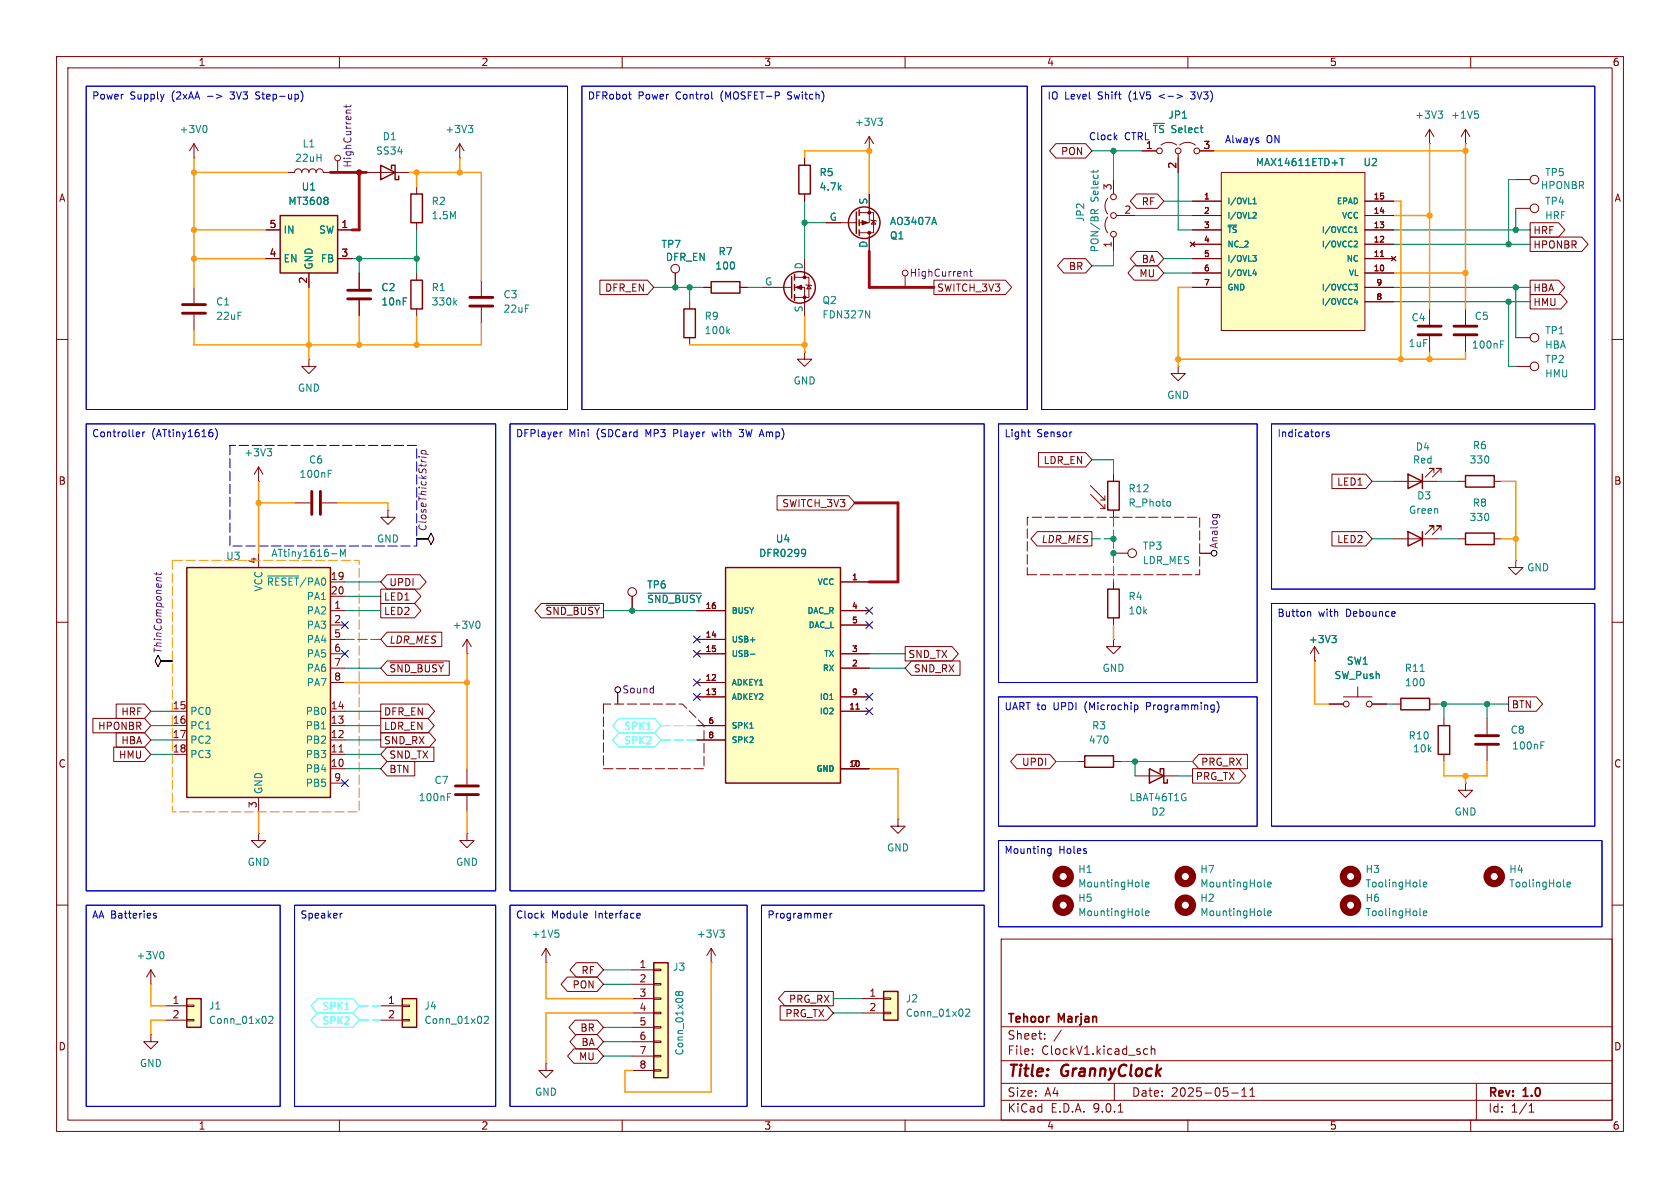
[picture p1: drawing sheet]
<svg xmlns="http://www.w3.org/2000/svg" width="297mm" height="210mm" viewBox="0 0 297 210" stroke-linecap="round" stroke-linejoin="round" font-family="sans-serif">
<defs><g id="words">
<g font-size="2.8" fill="#840000">
<text x="178" y="190.9">Title:</text>
<text x="187.7" y="190.9">GrannyClock</text>
</g>
<g font-size="2.1" fill="#840000">
<text x="178" y="184">Sheet:</text>
<text x="178" y="181.2">Tehoor</text>
<text x="187.2" y="181.2">Marjan</text>
<text x="178" y="186.7">File:</text>
<text x="184.1" y="186.7">ClockV1.kicad_sch</text>
<text x="178" y="196.9">KiCad</text>
<text x="178" y="194.1">Size:</text>
<text x="184.7" y="194.1">A4</text>
<text x="185.7" y="196.9">E.D.A.</text>
<text x="193.3" y="196.9">9.0.1</text>
<text x="200" y="194.1">Date:</text>
<text x="207" y="194.1">2025-05-11</text>
<text x="263" y="194.3">Rev:</text>
<text x="263" y="196.9">Id:</text>
<text x="267.1" y="196.9">1/1</text>
<text x="269.4" y="194.3">1.0</text>
</g>
<g font-size="1.8" fill="#840000">
<text x="35" y="11.9">1</text>
<text x="85" y="11.9">2</text>
<text x="135" y="11.9">3</text>
<text x="185" y="11.9">4</text>
<text x="235" y="11.9">5</text>
<text x="285" y="11.9">6</text>
<text x="187.5" y="27.6">PON</text>
<text x="202.5" y="26.4">1</text>
<text x="208" y="29.9" transform="rotate(-90 208 29.9)">2</text>
<text x="212.7" y="26.4">3</text>
<text x="10.3" y="35.9">A</text>
<text x="196.6" y="33.7" transform="rotate(-90 196.6 33.7)">3</text>
<text x="285.3" y="35.9">A</text>
<text x="47.6" y="40.4">5</text>
<text x="60.3" y="40.4">1</text>
<text x="198.7" y="37.8">2</text>
<text x="201.7" y="36.5">RF</text>
<text x="271" y="41.6">HRF</text>
<text x="47.6" y="45.5">4</text>
<text x="60.3" y="45.5">3</text>
<text x="188.9" y="47.9">BR</text>
<text x="196.6" y="43.9" transform="rotate(-90 196.6 43.9)">1</text>
<text x="201.7" y="46.7">BA</text>
<text x="271" y="44.1">HPONBR</text>
<text x="54.4" y="50.2" transform="rotate(-90 54.4 50.2)">2</text>
<text x="106.9" y="51.8">DFR_EN</text>
<text x="201.3" y="49.2">MU</text>
<text x="271" y="51.8">HBA</text>
<text x="271" y="54.3">HMU</text>
<text x="184.4" y="82.2">LDR_EN</text>
<text x="10.3" y="85.9">B</text>
<text x="236.3" y="86">LED1</text>
<text x="285.3" y="85.9">B</text>
<text x="45.5" y="99.8" transform="rotate(-90 45.5 99.8)">4</text>
<text x="184" y="96.2">LDR_MES</text>
<text x="236.3" y="96.2">LED2</text>
<text x="58.4" y="102.6">19</text>
<text x="58.4" y="105.2">20</text>
<text x="59" y="107.7">1</text>
<text x="67.8" y="106.4">LED1</text>
<text x="68.7" y="103.8">UPDI</text>
<text x="59" y="110.2">2</text>
<text x="59" y="112.8">5</text>
<text x="67.8" y="108.9">LED2</text>
<text x="68.7" y="114">LDR_MES</text>
<text x="96.3" y="108.9">~{SND_BUSY}</text>
<text x="59" y="115.3">6</text>
<text x="59" y="117.9">7</text>
<text x="68.7" y="119.1">~{SND_BUSY}</text>
<text x="160.5" y="116.5">SND_TX</text>
<text x="161.4" y="119.1">SND_RX</text>
<text x="30.4" y="125.5">15</text>
<text x="58.4" y="125.5">14</text>
<text x="59" y="120.4">8</text>
<text x="267.2" y="125.4">BTN</text>
<text x="17.2" y="129.2">HPONBR</text>
<text x="21.3" y="131.8">HBA</text>
<text x="21.3" y="126.7">HRF</text>
<text x="30.4" y="128">16</text>
<text x="30.4" y="130.6">17</text>
<text x="58.4" y="128">13</text>
<text x="58.4" y="130.6">12</text>
<text x="67.8" y="126.7">DFR_EN</text>
<text x="67.8" y="131.8">SND_RX</text>
<text x="67.8" y="129.2">LDR_EN</text>
<text x="10.3" y="135.9">C</text>
<text x="20.9" y="134.3">HMU</text>
<text x="30.4" y="133.1">18</text>
<text x="58.4" y="133.1">11</text>
<text x="58.4" y="135.6">10</text>
<text x="68.7" y="134.3">SND_TX</text>
<text x="68.7" y="136.8">BTN</text>
<text x="180.6" y="135.6">UPDI</text>
<text x="212.2" y="135.6">PRG_RX</text>
<text x="285.3" y="135.9">C</text>
<text x="45.5" y="142.9" transform="rotate(-90 45.5 142.9)">3</text>
<text x="59" y="138.2">9</text>
<text x="211.3" y="138.1">PRG_TX</text>
<text x="102.7" y="172.4">RF</text>
<text x="113" y="171.2">1</text>
<text x="113" y="173.7">2</text>
<text x="30.4" y="177.5">1</text>
<text x="68.5" y="177.5">1</text>
<text x="101.1" y="174.9">PON</text>
<text x="113" y="176.3">3</text>
<text x="113" y="178.8">4</text>
<text x="139.4" y="177.5">PRG_RX</text>
<text x="153.6" y="176.3">1</text>
<text x="153.6" y="178.8">2</text>
<text x="10.3" y="185.9">D</text>
<text x="30.4" y="180.1">2</text>
<text x="68.5" y="180.1">2</text>
<text x="102.5" y="182.6">BR</text>
<text x="102.7" y="185.1">BA</text>
<text x="113" y="181.4">5</text>
<text x="113" y="183.9">6</text>
<text x="138.7" y="180">PRG_TX</text>
<text x="285.3" y="185.9">D</text>
<text x="102.3" y="187.6">MU</text>
<text x="113" y="186.4">7</text>
<text x="113" y="189">8</text>
<text x="35" y="199.9">1</text>
<text x="85" y="199.9">2</text>
<text x="135" y="199.9">3</text>
<text x="185" y="199.9">4</text>
<text x="235" y="199.9">5</text>
<text x="285" y="199.9">6</text>
</g>
<g font-size="1.8" fill="#0000c2">
<text x="16.2" y="17.9">Power</text>
<text x="23" y="17.9">Supply</text>
<text x="30.4" y="17.9">(2xAA</text>
<text x="41.2" y="17.9">3V3</text>
<text x="45.9" y="17.9">Step-up)</text>
<text x="103.8" y="17.9">DFRobot</text>
<text x="112.8" y="17.9">Power</text>
<text x="119.6" y="17.9">Control</text>
<text x="127.7" y="17.9">(MOSFET-P</text>
<text x="139.7" y="17.9">Switch)</text>
<text x="185.1" y="17.9">IO</text>
<text x="188.2" y="17.9">Level</text>
<text x="194.2" y="17.9">Shift</text>
<text x="199.8" y="17.9">(1V5</text>
<text x="205.3" y="17.9">&lt;-&gt;</text>
<text x="211.2" y="17.9">3V3)</text>
<text x="192.4" y="25">Clock</text>
<text x="198.8" y="25">CTRL</text>
<text x="216.5" y="25.5">Always</text>
<text x="223.9" y="25.5">ON</text>
<text x="16.2" y="77.6">Controller</text>
<text x="26.8" y="77.6">(ATtiny1616)</text>
<text x="91.1" y="77.6">DFPlayer</text>
<text x="100.6" y="77.6">Mini</text>
<text x="105.6" y="77.6">(SDCard</text>
<text x="114.4" y="77.6">MP3</text>
<text x="119.5" y="77.6">Player</text>
<text x="126.6" y="77.6">with</text>
<text x="131.6" y="77.6">3W Amp)</text>
<text x="177.5" y="77.6">Light</text>
<text x="183.3" y="77.6">Sensor</text>
<text x="225.7" y="77.6">Indicators</text>
<text x="225.7" y="109.4">Button</text>
<text x="233.1" y="109.4">with</text>
<text x="238.1" y="109.4">Debounce</text>
<text x="177.5" y="125.9">UART to</text>
<text x="186.4" y="125.9">UPDI</text>
<text x="192" y="125.9">(Microchip</text>
<text x="203.1" y="125.9">Programming)</text>
<text x="177.5" y="151.3">Mounting</text>
<text x="187.2" y="151.3">Holes</text>
<text x="16.2" y="162.7">AA Batteries</text>
<text x="53" y="162.7">Speaker</text>
<text x="91.1" y="162.7">Clock</text>
<text x="97.5" y="162.7">Module</text>
<text x="105.3" y="162.7">Interface</text>
<text x="135.6" y="162.7">Programmer</text>
</g>
<g font-size="1.8" fill="#008484">
<text x="31.6" y="23.7">+3V0</text>
<text x="78.6" y="23.7">+3V3</text>
<text x="151" y="22.5">+3V3</text>
<text x="203.7" y="23.7">~{TS}</text>
<text x="206.5" y="21.2">JP1</text>
<text x="207" y="23.7">Select</text>
<text x="250.1" y="21.2">+3V3</text>
<text x="256.4" y="21.2">+1V5</text>
<text x="52.1" y="28.8">22uH</text>
<text x="53.4" y="26.3">L1</text>
<text x="66.4" y="27.5">SS34</text>
<text x="67.6" y="25">D1</text>
<text x="221.9" y="29.6">MAX14611ETD+T</text>
<text x="240.9" y="29.6">U2</text>
<text x="53.2" y="33.9">U1</text>
<text x="144.8" y="31.3">R5</text>
<text x="144.8" y="33.9">4.7k</text>
<text x="194.4" y="35.7" transform="rotate(-90 194.4 35.7)">Select</text>
<text x="272.3" y="33.6">HPONBR</text>
<text x="273.1" y="31.3">TP5</text>
<text x="50" y="41.5">IN</text>
<text x="50.9" y="36.4">MT3608</text>
<text x="56.3" y="41.5">SW</text>
<text x="76.2" y="36.4">R2</text>
<text x="76.2" y="39">1.5M</text>
<text x="146.6" y="39.1">G</text>
<text x="153.4" y="36.3" transform="rotate(-90 153.4 36.3)">S</text>
<text x="157.2" y="40">AO3407A</text>
<text x="191.9" y="39.4" transform="rotate(-90 191.9 39.4)">JP2</text>
<text x="273.1" y="36.4">TP4</text>
<text x="273.1" y="39">HRF</text>
<text x="50" y="46.6">EN</text>
<text x="55.5" y="47.8" transform="rotate(-90 55.5 47.8)">GND</text>
<text x="56.6" y="46.6">FB</text>
<text x="116.8" y="44">TP7</text>
<text x="117.6" y="46.3">DFR_EN</text>
<text x="126.4" y="47.9">100</text>
<text x="126.9" y="45.3">R7</text>
<text x="142" y="47.7" transform="rotate(-90 142 47.7)">D</text>
<text x="153.4" y="43.9" transform="rotate(-90 153.4 43.9)">D</text>
<text x="157.2" y="42.5">Q1</text>
<text x="194.4" y="44.7" transform="rotate(-90 194.4 44.7)">PON/BR</text>
<text x="67.3" y="51.7">C2</text>
<text x="76.2" y="51.7">R1</text>
<text x="88.9" y="52.9">C3</text>
<text x="135.2" y="50.5">G</text>
<text x="145.3" y="53.9">Q2</text>
<text x="38.1" y="54.2">C1</text>
<text x="38.1" y="56.7">22uF</text>
<text x="67.3" y="54.2">10nF</text>
<text x="76.2" y="54.2">330k</text>
<text x="88.9" y="55.5">22uF</text>
<text x="124.5" y="56.7">R9</text>
<text x="124.5" y="59.3">100k</text>
<text x="142" y="55.3" transform="rotate(-90 142 55.3)">S</text>
<text x="145.3" y="56.5">FDN327N</text>
<text x="249.4" y="57">C4</text>
<text x="260.6" y="56.7">C5</text>
<text x="273.1" y="59.3">TP1</text>
<text x="248.9" y="61.6">1uF</text>
<text x="260.1" y="61.8">100nF</text>
<text x="273.1" y="64.4">TP2</text>
<text x="273.1" y="61.8">HBA</text>
<text x="52.6" y="69.4">GND</text>
<text x="140.2" y="68.2">GND</text>
<text x="206.2" y="70.7">GND</text>
<text x="273.1" y="66.9">HMU</text>
<text x="43.1" y="80.9">+3V3</text>
<text x="54.5" y="82.1">C6</text>
<text x="249.7" y="82.1">Red</text>
<text x="250.2" y="79.9">D4</text>
<text x="259.7" y="82.1">330</text>
<text x="260.3" y="79.6">R6</text>
<text x="52.8" y="84.7">100nF</text>
<text x="199.4" y="89.8">R_Photo</text>
<text x="199.4" y="87.2">R12</text>
<text x="250.4" y="88.5">D3</text>
<text x="260.3" y="89.8">R8</text>
<text x="249" y="91">Green</text>
<text x="259.7" y="92.3">330</text>
<text x="39.9" y="99.2">U3</text>
<text x="47.9" y="98.7">ATtiny1616-M</text>
<text x="66.5" y="96.1">GND</text>
<text x="134.1" y="98.7">DFR0299</text>
<text x="137.1" y="96.1">U4</text>
<text x="201.9" y="97.4">TP3</text>
<text x="201.9" y="99.9">LDR_MES</text>
<text x="269.9" y="101.2">GND</text>
<text x="46.6" y="104.7" transform="rotate(-90 46.6 104.7)">VCC</text>
<text x="47.1" y="103.7">~{RESET}/PA0</text>
<text x="54.1" y="106.3">PA1</text>
<text x="114.3" y="104.2">TP6</text>
<text x="114.3" y="106.8">~{SND_BUSY}</text>
<text x="199.4" y="106.3">R4</text>
<text x="54.1" y="108.8">PA2</text>
<text x="54.1" y="111.4">PA3</text>
<text x="54.1" y="113.9">PA4</text>
<text x="79.9" y="111.4">+3V0</text>
<text x="199.4" y="108.8">10k</text>
<text x="231.3" y="113.9">+3V3</text>
<text x="54.1" y="116.4">PA5</text>
<text x="54.1" y="119">PA6</text>
<text x="194.8" y="119">GND</text>
<text x="238" y="117.7">SW1</text>
<text x="248.2" y="119">R11</text>
<text x="54.1" y="121.5">PA7</text>
<text x="235.8" y="120.2">SW_Push</text>
<text x="248.3" y="121.5">100</text>
<text x="33.5" y="126.6">PC0</text>
<text x="33.5" y="129.1">PC1</text>
<text x="33.5" y="131.7">PC2</text>
<text x="54" y="126.6">PB0</text>
<text x="54" y="129.1">PB1</text>
<text x="54" y="131.7">PB2</text>
<text x="192.4" y="131.7">470</text>
<text x="193" y="129.1">R3</text>
<text x="248.9" y="130.9">R10</text>
<text x="267" y="129.9">C8</text>
<text x="33.5" y="134.2">PC3</text>
<text x="54" y="134.2">PB3</text>
<text x="54" y="136.8">PB4</text>
<text x="249.7" y="133.2">10k</text>
<text x="267.2" y="132.7">100nF</text>
<text x="46.6" y="140.5" transform="rotate(-90 46.6 140.5)">GND</text>
<text x="54" y="139.3">PB5</text>
<text x="73.9" y="141.8">100nF</text>
<text x="76.7" y="138.8">C7</text>
<text x="199.6" y="141.8">LBAT46T1G</text>
<text x="203.4" y="144.4">D2</text>
<text x="257" y="144.4">GND</text>
<text x="43.7" y="153.3">GND</text>
<text x="80.5" y="153.3">GND</text>
<text x="156.7" y="150.7">GND</text>
<text x="190.5" y="154.5">H1</text>
<text x="212.1" y="154.5">H7</text>
<text x="241.3" y="154.5">H3</text>
<text x="266.7" y="154.5">H4</text>
<text x="190.5" y="157.1">MountingHole</text>
<text x="190.5" y="159.6">H5</text>
<text x="212.1" y="157.1">MountingHole</text>
<text x="212.1" y="159.6">H2</text>
<text x="241.3" y="157.1">ToolingHole</text>
<text x="241.3" y="159.6">H6</text>
<text x="266.7" y="157.1">ToolingHole</text>
<text x="93.9" y="166">+1V5</text>
<text x="123.1" y="166">+3V3</text>
<text x="190.5" y="162.2">MountingHole</text>
<text x="212.1" y="162.2">MountingHole</text>
<text x="241.3" y="162.2">ToolingHole</text>
<text x="24" y="169.8">+3V0</text>
<text x="118.9" y="171.8">J3</text>
<text x="36.8" y="178.7">J1</text>
<text x="74.9" y="178.7">J4</text>
<text x="160" y="177.4">J2</text>
<text x="160" y="179.9">Conn_01x02</text>
<text x="36.8" y="181.2">Conn_01x02</text>
<text x="74.9" y="181.2">Conn_01x02</text>
<text x="24.6" y="188.8">GND</text>
<text x="121" y="186.7" transform="rotate(-90 121 186.7)">Conn_01x08</text>
<text x="94.5" y="193.9">GND</text>
</g>
<g font-size="1.8" fill="#840084">
<text x="62.3" y="29.7" transform="rotate(-90 62.3 29.7)">HighCurrent</text>
<text x="160.7" y="49.1">HighCurrent</text>
<text x="75.6" y="94" transform="rotate(-90 75.6 94)">CloseThickStrip</text>
<text x="215.5" y="97.1" transform="rotate(-90 215.5 97.1)">Analog</text>
<text x="28.8" y="115.6" transform="rotate(-90 28.8 115.6)">ThinComponent</text>
<text x="109.9" y="122.8">Sound</text>
</g>
<g font-size="1.8" fill="#c20000">
<text x="165.6" y="51.8">SWITCH_3V3</text>
<text x="138.2" y="89.9">SWITCH_3V3</text>
</g>
<g font-size="1.8" fill="#0ff">
<text x="110.2" y="129.2">SPK1</text>
<text x="110.2" y="131.8">SPK2</text>
<text x="56.9" y="178.8">SPK1</text>
<text x="56.9" y="181.3">SPK2</text>
</g>
<g font-size="1.4" fill="#840000">
<text x="212.7" y="35.3">1</text>
<text x="242.7" y="35.3">15</text>
<text x="212.7" y="37.8">2</text>
<text x="212.7" y="40.4">3</text>
<text x="242.7" y="37.8">14</text>
<text x="242.7" y="40.4">13</text>
<text x="212.7" y="42.9">4</text>
<text x="212.7" y="45.5">5</text>
<text x="242.7" y="42.9">12</text>
<text x="242.7" y="45.5">11</text>
<text x="212.7" y="48">6</text>
<text x="212.7" y="50.5">7</text>
<text x="242.7" y="48">10</text>
<text x="243.2" y="50.5">9</text>
<text x="243.2" y="53.1">8</text>
<text x="124.6" y="107.7">16</text>
<text x="150.5" y="102.6">1</text>
<text x="150.5" y="107.7">4</text>
<text x="124.6" y="112.8">14</text>
<text x="150.5" y="110.2">5</text>
<text x="124.6" y="115.3">15</text>
<text x="150.5" y="115.3">3</text>
<text x="150.5" y="117.9">2</text>
<text x="124.6" y="120.4">12</text>
<text x="124.6" y="122.9">13</text>
<text x="150" y="125.5">11</text>
<text x="150.5" y="122.9">9</text>
<text x="125.1" y="128">6</text>
<text x="125.1" y="130.6">8</text>
<text x="150" y="135.6">10</text>
<text x="150.5" y="135.6">7</text>
</g>
<g font-size="1.4" fill="#008484">
<text x="216.9" y="36.3">I/OVL1</text>
<text x="216.9" y="38.8">I/OVL2</text>
<text x="216.9" y="41.4">~{TS}</text>
<text x="233.5" y="41.4">I/OVCC1</text>
<text x="236.2" y="36.3">EPAD</text>
<text x="237.1" y="38.8">VCC</text>
<text x="216.9" y="43.9">NC_2</text>
<text x="216.9" y="46.5">I/OVL3</text>
<text x="233.5" y="43.9">I/OVCC2</text>
<text x="237.9" y="46.5">NC</text>
<text x="216.9" y="49">I/OVL4</text>
<text x="216.9" y="51.5">GND</text>
<text x="233.5" y="51.5">I/OVCC3</text>
<text x="238.3" y="49">VL</text>
<text x="233.5" y="54.1">I/OVCC4</text>
<text x="144.4" y="103.6">VCC</text>
<text x="129.3" y="108.7">BUSY</text>
<text x="129.3" y="113.8">USB+</text>
<text x="142.6" y="108.7">DAC_R</text>
<text x="142.8" y="111.2">DAC_L</text>
<text x="129.3" y="116.3">USB-</text>
<text x="145.3" y="118.8">RX</text>
<text x="145.6" y="116.3">TX</text>
<text x="129.3" y="121.4">ADKEY1</text>
<text x="129.3" y="123.9">ADKEY2</text>
<text x="144.8" y="123.9">IO1</text>
<text x="129.3" y="129">SPK1</text>
<text x="129.3" y="131.5">SPK2</text>
<text x="144.8" y="126.5">IO2</text>
<text x="144.2" y="136.6">GND</text>
</g>
</g></defs>
<path d="M0 0h297v210h-297z" fill="#fff" stroke="#fff" stroke-width=".18"/>
<g fill="none" stroke="#840000" stroke-width=".18">
<path d="M10 10h277v190h-277zM12 12h273v186h-273zM60 10v2M110 10v2M160 10v2M210 10v2M260 10v2M10 60h2M54.6 63.5v1.3h1.3l-1.3 1.2-1.3-1.2h1.3M54.6 63.5h.1M285 60h2M246.4 85.1h7.6"/>
<path d="M253.5 83.6v-.8h-.8h.8l-1.5 1.5M254.8 83.6v-.8h-.8h.8l-1.6 1.5M10 110h2M82.5 115.6h.1M82.5 113l-.7 1.3M82.5 113l.8 1.3M82.5 113v2.6M285 110h2M82.5 135.9v2.8M259.1 138.4v1.3h1.2l-1.2 1.3-1.3-1.3h1.3M259.1 138.4h.1M82.5 147.3v1.3h1.3l-1.3 1.3-1.2-1.3h1.2"/>
<path d="M82.5 147.3h.1M82.5 140.7v2.8M10 160h2M177 166h108v32h-108zM285 160h2M60 198v2M110 198v2M160 198v2M177 194.5h108M177 191.5h108M177 187.5h108M177 181.5h108"/>
<path d="M182.5 186.3v.1M182.5 185.5v.1M184.7 183.6v.1M184.7 182.8v.1M187.6 182.1l-1.3 2M197 191.5v3M197.7 196.6h.8M202.3 186.3h.6M202.3 185.5h.6M203.5 185.5l.2-.1 .4 .1 .1 .9M203.5 184.9v1.5M210 198v2"/>
<path d="M217.7 193.2h1.2M219.5 193.8h.9M219.5 192.7l.5-.4v1.5M221 193.8h.8M221 192.7l.4-.4v1.5M260 198v2M261 191.5v6.5M270.3 196.6h.9M270.3 195.5l.4-.4v1.5"/>
</g>
<path d="M84.5 109.8a.79 .79 0 0 1 0 1.3M79.1 140.9h.4M79.1 140.3h.6" fill="none" stroke="#008484" stroke-width=".18"/>
<path d="M248.9 83.8l2.6 1.3-2.6 1.3zM251.5 83.8v2.6" fill="none" stroke="#840000" stroke-width=".25"/>
<path d="M80.5 138.9h4.1M80.5 140.5h4.1" fill="none" stroke="#840000" stroke-width=".51"/>
<path d="M49.5 38.1h10.2v10.2h-10.2z" fill="#ffffc2"/>
<path d="M49.5 38.1h10.2v10.2h-10.2z" fill="none" stroke="#840000" stroke-width=".25"/>
<path d="M34.3 50.8v2.8M34.3 55.6v2.8M47 40.6h2.5M47 45.7h2.5M54.6 48.3v2.5M59.7 40.6h2.5M59.7 45.7h2.5M63.5 48.3v2.8M63.5 53.1v2.8" fill="none" stroke="#840000" stroke-width=".18"/>
<path d="M57.9 34.9l.1 .2-.1 .3M57.9 35.5l.1 .2-.1 .4" fill="none" stroke="#008484" stroke-width=".18"/>
<path d="M32.3 53.8h4M32.3 55.4h4M61.5 51.3h4M61.5 52.8h4" fill="none" stroke="#840000" stroke-width=".51"/>
<path d="M71.1 176.5h2.6v5.1h-2.6z" fill="#ffffc2"/>
<path d="M120.9 54.6h2v5.1h-2zM191.8 133.6h5v2h-5zM247.6 123.4h5.1v2.1h-5.1zM71.1 176.5h2.6v5.1h-2.6z" fill="none" stroke="#840000" stroke-width=".25"/>
<g fill="none" stroke="#840000" stroke-width=".18">
<path d="M121.9 53.3v1.3M121.9 59.7v1.3M142.2 62.2v1.3h1.3l-1.3 1.3-1.2-1.3h1.2M142.2 62.2h.1M111.8 105.4v2.6M232.4 116.8h.1M232.4 114.3l-.8 1.3M232.4 114.3l.8 1.3M232.4 114.3v2.5M190.5 134.6h1.3M196.8 134.6h1.3M234.9 124.5h2.6"/>
<path d="M237.5 123.2h5.1M240 121.4v1.8M242.6 124.5h2.5M246.4 124.5h1.2M252.7 124.5h1.3M262.9 127v2.8M262.9 131.8v2.8M45.7 147.3v1.3h1.3l-1.3 1.3-1.3-1.3h1.3M45.7 147.3h.1M67.3 177.8h3.8M71.1 177.7h1.3v.2h-1.3zM67.3 180.3h3.8"/>
<path d="M71.1 180.2h1.3v.3h-1.3z"/>
<circle cx="111.8" cy="104.6" r=".76"/>
<circle cx="238" cy="124.5" r=".51"/>
<circle cx="242.1" cy="124.5" r=".51"/>
</g>
<g fill="none" stroke="#008484" stroke-width=".18">
<path d="M128.6 58.5l.4 .5M129 58.2l-.5 .4M114.5 104.9h9.5M235.4 112.3h.8l-.4 .5M236 112.8l.2 .3v.3l-.2 .2M251.1 118.7h.7M272.4 131.7h.4M272.4 131.1h.6M201.9 156.6l.2 .2M202.5 156.4l.6-.2v-.2l-.4-.1-.2 .2 .1 .6h.5M223.5 156.6l.2 .2M224.1 156.4l.6-.2v-.2l-.4-.1-.2 .2 .1 .6h.5"/>
<path d="M251.6 156.4l.6-.2v-.2l-.4-.1-.2 .2 .1 .6h.5M277 156.4l.6-.2v-.2l-.4-.1-.2 .2 .1 .6h.5M85.6 179.8l.5-.2 .2 .4-.7 .9h.7M201.9 161.7l.2 .2M202.5 161.4l.6-.1v-.2l-.4-.1-.2 .2 .1 .6h.5M251.6 161.4l.6-.1v-.2l-.4-.1-.2 .2 .1 .6h.5"/>
</g>
<path d="M260.9 130h4M260.9 131.6h4" fill="none" stroke="#840000" stroke-width=".51"/>
<g fill="none" stroke="#840000" stroke-width="1.3">
<circle cx="188" cy="154.9" r="1.27"/>
<circle cx="209.5" cy="154.9" r="1.27"/>
<circle cx="238.8" cy="154.9" r="1.27"/>
<circle cx="264.2" cy="154.9" r="1.27"/>
<circle cx="188" cy="160" r="1.27"/>
<circle cx="238.8" cy="160" r="1.27"/>
</g>
<path d="M128.3 100.3h20.3v38.1h-20.3z" fill="#ffffc2"/>
<path d="M128.3 100.3h20.3v38.1h-20.3z" fill="none" stroke="#840000" stroke-width=".25"/>
<g fill="none" stroke="#840000" stroke-width=".18">
<path d="M123.2 108h5.1M123.2 113h5.1M123.2 115.6h5.1M148.6 108h5.1M148.6 115.6h5.1M148.6 102.9h5.1M148.6 110.5h5.1M148.6 118.1h5.1M123.2 120.7h5.1M123.2 123.2h5.1M123.2 128.3h5.1M123.2 130.8h5.1"/>
<path d="M148.6 123.2h5.1M148.6 125.7h5.1M148.6 135.9h5.1M151.3 125.3h.6M158.7 144.8v1.3h1.3l-1.3 1.2-1.2-1.2h1.2M158.7 144.8h.1"/>
</g>
<path d="M142.2 97.1l.2 .1a1.03 1.03 0 0 1-.2 1.1M142.4 97.6l-.2 .3M132.7 115.6h.8M132.6 128.7h.6" fill="none" stroke="#008484" stroke-width=".18"/>
<path d="M33 100.3h25.4v40.7h-25.4z" fill="#ffffc2"/>
<path d="M248.9 94l2.6 1.3-2.6 1.2zM251.5 94v2.5M33 100.3h25.4v40.7h-25.4zM203.2 135.9l2.5 1.3-2.5 1.2zM205.1 136.5v-.6h.6v2.5h.7v-.6" fill="none" stroke="#840000" stroke-width=".25"/>
<g fill="none" stroke="#840000" stroke-width=".18">
<path d="M45.7 85.1h.1M45.7 82.6v2.5M45.7 97.8v2.5M45.7 82.6l-.7 1.2M45.7 82.6l.8 1.2M52.1 88.9h2.8M56.9 88.9h2.8M68.6 90.2v1.2h1.2l-1.2 1.3-1.3-1.3h1.3M68.6 90.2h.1M246.4 95.3h7.6M253.5 93.7v-.7h-.8h.8l-1.5 1.5M254.8 93.7v-.7h-.8h.8l-1.6 1.5"/>
<path d="M58.4 102.9h2.6M58.4 105.4h2.6M58.4 108h2.6M58.4 110.5h2.6M58.4 113h2.6M58.4 115.6h2.6M58.4 118.1h2.6M30.5 125.7h2.5M30.5 128.3h2.5M30.5 130.8h2.5M30.5 133.4h2.5M58.4 125.7h2.6"/>
<path d="M58.4 128.3h2.6M58.4 130.8h2.6M58.4 133.4h2.6M58.4 120.7h2.6M58.4 135.9h2.6M58.4 138.4h2.6M59.9 132.9h.8M200.7 137.2h7.6M45.7 141v2.5"/>
</g>
<path d="M47.2 79.3h.8l-.4 .5M47.8 79.8l.2 .2v.3l-.2 .3M58 83.7h.5M58 83.1h.6M58.6 97.9h1M60.2 98.4v-1.3l.4 .9 .4-.9v1.3M47.3 101.8h5.5" fill="none" stroke="#008484" stroke-width=".18"/>
<path d="M55.1 86.9v4M56.6 86.9v4" fill="none" stroke="#840000" stroke-width=".51"/>
<path d="M33 176.5h2.6v5.1h-2.6z" fill="#ffffc2"/>
<path d="M33 176.5h2.6v5.1h-2.6z" fill="none" stroke="#840000" stroke-width=".25"/>
<path d="M29.2 177.8h3.8M33 177.7h1.3v.2h-1.3zM29.2 180.3h3.8M33 180.2h1.3v.3h-1.3z" fill="none" stroke="#840000" stroke-width=".18"/>
<path d="M47.5 179.8l.5-.2 .2 .4-.7 .9h.7" fill="none" stroke="#008484" stroke-width=".18"/>
<path d="M115.6 170.2h2.5v20.3h-2.5z" fill="#ffffc2"/>
<g fill="none" stroke="#840000" stroke-width=".25">
<path d="M141.2 29.2h2.1v5.1h-2.1zM151.4 37.5v3.8M151.9 37.1v1M151.9 38.9v1M151.9 40.6v1.1M259.1 84.1h5.1v2h-5.1zM259.1 94.2h5.1v2.1h-5.1zM195.8 104.1h2.1v5.1h-2.1zM254.3 128.3h2v5.1h-2zM115.6 170.2h2.5v20.3h-2.5z"/>
<circle cx="152.8" cy="39.4" r="2.79"/>
</g>
<g fill="none" stroke="#840000" stroke-width=".18">
<path d="M50.8 30.5h1.3a.64 .64 0 0 1 .6-.7 .64 .64 0 0 1 .6 .7 .64 .64 0 0 1 .7-.7 .64 .64 0 0 1 .6 .7 .64 .64 0 0 1 .6-.7 .64 .64 0 0 1 .7 .7 .64 .64 0 0 1 .6-.7 .64 .64 0 0 1 .6 .7h1.3M142.2 27.9v1.3M142.2 34.3v1.3M146 39.4h5.4M151.9 37.6h2.5v3.5h-2.5M153.7 34.3v5.1h-1.8M153.7 26.7h.1M153.7 24.1v2.6M153.7 24.1l-.8 1.3M153.7 24.1l.7 1.3M153.9 38.9l.2 .1h.7l.1 .1M154.4 39l.4 .6h-.7z"/>
<path d="M153.7 41.1v3.4M268 64.8h2.5M196.8 97.8h2.6M257.8 85.1h1.3M257.8 95.3h1.3M264.2 85.1h1.2M264.2 95.3h1.2M268 99.1v1.2h1.2l-1.2 1.3-1.3-1.3h1.3M268 99.1h.1M196.8 102.9v1.2M196.8 109.2v1.3M255.3 127v1.3"/>
<path d="M255.3 133.4v1.2M26.7 174h.1M26.7 171.5l-.8 1.2M26.7 171.5l.7 1.2M26.7 171.5v2.5M96.5 170.2h.1M96.5 167.6l-.7 1.3M96.5 167.6l.8 1.3M96.5 167.6v2.6M111.8 171.5h3.8M111.8 174h3.8M111.8 176.5h3.8"/>
<path d="M111.8 179.1h3.8M115.6 171.3h1.2v.3h-1.2zM115.6 173.9h1.2v.2h-1.2zM115.6 176.4h1.2v.3h-1.2zM115.6 178.9h1.2v.3h-1.2zM125.7 170.2h.1M125.7 167.6l-.7 1.3M125.7 167.6l.8 1.3M125.7 167.6v2.6M26.7 182.9v1.3h1.2l-1.2 1.2-1.3-1.2h1.3M26.7 182.9h.1M111.8 181.6h3.8"/>
<path d="M111.8 184.2h3.8M111.8 186.7h3.8M111.8 189.2h3.8M115.6 181.5h1.2v.2h-1.2zM115.6 184h1.2v.3h-1.2zM115.6 186.6h1.2v.2h-1.2zM115.6 189.1h1.2v.3h-1.2z"/>
<circle cx="271.3" cy="64.8" r=".76"/>
<circle cx="200.2" cy="97.8" r=".76"/>
</g>
<path d="M155.2 20.9h.8l-.5 .5M155.7 21.4l.3 .2v.3l-.3 .3M165.1 38.4l.5 1.3M28.7 168.2a.79 .79 0 0 1 0 1.3M98.2 164.4h.6M98.6 164.9l.2 .2v.3l-.2 .3M120 175.5l-.2-.2-.3 .2v.3l.2 .2 .3-.2M120 175.5l.2-.2h.4l.1 .2v.4l-.2 .1-.4-.1-.1-.1M120 175.5v.3M127.2 164.4h.8l-.4 .5M127.8 164.9l.2 .2v.3l-.2 .3" fill="none" stroke="#008484" stroke-width=".18"/>
<g fill="#840000" stroke="#840000" stroke-width=".18">
<path d="M152.4 39l1 .4-1 .4z"/>
<circle cx="153.7" cy="41.1" r=".25"/>
<circle cx="153.7" cy="37.6" r=".25"/>
</g>
<path d="M156.2 175.3h2.5v5h-2.5z" fill="#ffffc2"/>
<g fill="none" stroke="#840000" stroke-width=".25">
<path d="M67.3 29.2l2.5 1.3-2.5 1.3zM69.2 29.8v-.6h.6v2.6h.7v-.7M72.6 34.3h2.1v5.1h-2.1zM72.6 49.5h2.1v5.1h-2.1zM125.7 49.8h5.1v2h-5.1zM140 48.9v3.8M140.5 48.5v1M140.5 50.3v1M140.5 52.1v1M156.2 175.3h2.5v5h-2.5z"/>
<circle cx="141.4" cy="50.8" r="2.79"/>
</g>
<g fill="none" stroke="#840000" stroke-width=".18">
<path d="M34.3 27.9h.1M34.3 25.4l-.8 1.3M34.3 25.4l.8 1.3M34.3 25.4v2.5M64.8 30.5h7.6M73.7 33v1.3M73.7 39.4v1.2M81.3 27.9h.1M81.3 25.4l-.8 1.3M81.3 25.4l.7 1.3M81.3 25.4v2.5M252.7 25.4h.1"/>
<path d="M252.7 22.9l-.7 1.2M252.7 22.9l.8 1.2M252.7 22.9v2.5M259.1 25.4h.1M259.1 22.9l-.8 1.2M259.1 22.9l.7 1.2M259.1 22.9v2.5M268 36.8h2.5M268 31.8h2.5M73.7 48.3v1.2M73.7 54.6v1.3M85.1 49.5v2.8"/>
<path d="M85.1 54.4v2.8M119.4 48.3v2.5M124.5 50.8h1.2M130.8 50.8h1.3M134.6 50.8h5.4M140.5 49h2.5v3.6h-2.5M140.5 50.8h1.7v5.1M142.2 45.7v3.3M142.5 50.3l.1 .1h.8l.1 .1M143 50.4l.4 .7h-.8zM196.8 113v1.3h1.3l-1.3 1.3-1.2-1.3h1.2M196.8 113h.1"/>
<path d="M152.4 176.5h3.8M152.4 179.1h3.8M156.2 176.4h1.3v.3h-1.3zM156.2 178.9h1.3v.3h-1.3zM96.5 188v1.2h1.3l-1.3 1.3-1.3-1.3h1.3M96.5 188h.1"/>
<circle cx="271.3" cy="31.7" r=".76"/>
<circle cx="271.3" cy="36.8" r=".76"/>
<circle cx="119.4" cy="47.5" r=".76"/>
</g>
<g fill="none" stroke="#008484" stroke-width=".18">
<path d="M254.2 19.6h.8l-.4 .5M260.7 19.6h.6M36.3 22.2a.79 .79 0 0 1 0 1.2M82.8 22.2h.8l-.4 .5M83.3 22.7l.3 .2v.3l-.3 .2M254.8 20.1l.2 .3v.3l-.2 .2M261.1 20.1l.3 .3v.3l-.3 .2M80.4 53.4l.3 .5M80.7 53.1l-.5 .5M153 54.9l.7 1.3v-1.3M170.7 178.5l.5-.1 .2 .3-.7 .9h.7M223.5 161.7l.2 .2"/>
<path d="M224.1 161.4l.6-.1v-.2l-.4-.1-.2 .2 .1 .6h.5"/>
</g>
<path d="M83.1 52.6h4M83.1 54.1h4" fill="none" stroke="#840000" stroke-width=".51"/>
<g fill="#840000" stroke="#840000" stroke-width=".18">
<path d="M140.7 50.8l1-.4v.8z"/>
<circle cx="142.2" cy="49" r=".25"/>
<circle cx="142.2" cy="52.6" r=".25"/>
</g>
<circle cx="209.5" cy="160" r="1.27" fill="none" stroke="#840000" stroke-width="1.3"/>
<path d="M215.9 30.5h25.4v27.9h-25.4z" fill="#ffffc2"/>
<g fill="none" stroke="#840000" stroke-width=".18">
<path d="M142.2 27.9v1.3M142.2 34.3v1.3M146 39.4h2.6M153.7 34.3v2.5M186.7 25.4h5.2l1.1 1.3-1.1 1.2h-5.2l-1.1-1.2zM195.8 38.4a2.26 2.26 0 0 0 0 2.7M195.8 35.1a2.26 2.26 0 0 0 0 2.7M196.8 31.8v2.5M197.4 38.1h3.3M200.9 34.3h3.7l1.1 1.3-1.1 1.2h-3.7l-1.1-1.2zM201.9 26.7h2.6M205.2 25.7a2.26 2.26 0 0 1 2.8 0"/>
<path d="M208.3 27.2v3.3M208.5 25.7a2.26 2.26 0 0 1 2.8 0M210.8 35.6h5.1M210.8 38.1h5.1M212.1 26.7h2.5M215.9 30.5h25.4v27.9h-25.4zM241.3 35.6h5.1M241.3 38.1h5.1M270.5 39.4h5l1.1 1.2-1.1 1.3h-5zM47 40.6h2.5M47 45.7h2.5M54.6 48.3v2.5"/>
<path d="M59.7 40.6h2.5M59.7 45.7h2.5M63.5 48.3v2.8M63.5 53.1v2.8M106 49.5h8.5l1.1 1.3-1.1 1.3h-8.5zM119.4 48.3v2.5M124.5 50.8h1.2M130.8 50.8h1.3M153.7 41.9v2.6M188.1 45.7h3.8l1.1 1.3-1.1 1.3h-3.8l-1.2-1.3zM196.8 41.9v2.6M200.5 47h4.1l1.1 1.3-1.1 1.2h-4.1l-1.1-1.2z"/>
<path d="M200.9 44.4h3.7l1.1 1.3-1.1 1.3h-3.7l-1.1-1.3zM210.4 42.8l.8 .8M210.8 40.6h5.1M210.8 43.2h5.1M210.8 45.7h5.1M210.8 48.3h5.1M210.8 50.8h5.1M211.2 42.8l-.8 .8M241.3 40.6h5.1M241.3 43.2h5.1M241.3 45.7h5.1M241.3 48.3h5.1"/>
<path d="M241.3 50.8h5.1M241.3 53.3h5.1M244 45.3h.6M246 45.3l.8 .8M246.8 45.3l-.8 .8M252.7 54.6v2.8M252.7 59.4v2.8M259.1 54.6v2.8M259.1 59.4v2.8M268 59.7h2.5M270.5 41.9h9.1l1.2 1.3-1.2 1.3h-9.1zM270.5 49.5h5l1.1 1.3-1.1 1.3h-5z"/>
<path d="M270.5 52.1h5.5l1.1 1.2-1.1 1.3h-5.5zM208.3 64.8v1.2h1.2l-1.2 1.3-1.3-1.3h1.3M208.3 64.8h.1M183.4 94h9.6v2.5h-9.6l-1.2-1.2zM183.6 80h8.3l1.1 1.3-1.1 1.3h-8.3zM192.8 85.9l2.5 2.5M192.8 87.4l2.5 2.5M194.6 88.4h.7M194.6 89.9h.7M195.3 87.6v.8M195.3 89.2v.7M196.8 83.8v1.3"/>
<path d="M196.8 90.2v1.2M235.5 83.8h6l1.1 1.3-1.1 1.3h-6zM235.5 94h6l1.1 1.3-1.1 1.2h-6zM67.3 104.1h6l1.1 1.3-1.1 1.3h-6zM67.3 106.7h6l1.1 1.3-1.1 1.2h-6zM68.4 101.6h5.8l1.1 1.3-1.1 1.2h-5.8l-1.1-1.2zM68.4 111.8h9.7v2.5h-9.7l-1.1-1.3zM68.4 116.8h11v2.6h-11l-1.1-1.3zM69 117.2h9.4M95.7 106.7h11v2.5h-11l-1.1-1.2zM96.6 107h9.4M111.8 105.4v2.6"/>
<path d="M123.2 108h5.1M123.2 113h5.1M123.2 115.6h5.1M148.6 108h5.1M148.6 115.6h5.1M148.6 102.9h5.1M148.6 110.5h5.1M148.6 118.1h5.1M160 114.3h8.3l1.1 1.3-1.1 1.2h-8.3zM161.1 116.8h8.6v2.6h-8.6l-1.1-1.3zM232.4 116.8h.1M16.4 127h9.2l1.1 1.3-1.1 1.2h-9.2z"/>
<path d="M20.1 132.1h5.5l1.1 1.3-1.1 1.2h-5.5zM20.5 129.5h5.1l1.1 1.3-1.1 1.3h-5.1zM20.5 124.5h5.1l1.1 1.2-1.1 1.3h-5.1zM67.3 124.5h8.4l1.1 1.2-1.1 1.3h-8.4zM67.3 129.5h8.6l1.1 1.3-1.1 1.3h-8.6zM67.3 127h8.4l1.1 1.3-1.1 1.2h-8.4zM68.4 132.1h8.3v2.5h-8.3l-1.1-1.2zM68.4 134.6h4.9v2.6h-4.9l-1.1-1.3zM123.2 120.7h5.1M123.2 123.2h5.1M123.2 128.3h5.1M123.2 130.8h5.1"/>
<path d="M148.6 123.2h5.1M148.6 125.7h5.1M148.6 135.9h5.1M151.3 125.3h.6M179.8 133.3h5.8l1.1 1.3-1.1 1.3h-5.8l-1.1-1.3zM210.8 135.9h8.3l1.1 1.3-1.1 1.2h-8.3zM211.9 133.3h8.6v2.6h-8.6l-1.1-1.3zM234.9 124.5h2.6M242.6 124.5h2.5M266.7 123.2h4.9l1.1 1.3-1.1 1.2h-4.9zM100.3 172.7h5.3l1.1 1.3-1.1 1.3h-5.3l-1.1-1.3zM101.9 170.2h3.7l1.1 1.3-1.1 1.2h-3.7l-1.1-1.2z"/>
<path d="M137.9 177.8h8.3l1.1 1.3-1.1 1.2h-8.3zM138.7 175.3h8.6v2.5h-8.6l-1.1-1.3zM101.5 185.4h4.1l1.1 1.3-1.1 1.3h-4.1l-1.2-1.3zM101.7 180.3h3.9l1.1 1.3-1.1 1.3h-3.9l-1.1-1.3zM101.9 182.9h3.7l1.1 1.3-1.1 1.2h-3.7l-1.1-1.2z"/>
<circle cx="196.9" cy="38.1" r=".51"/>
<circle cx="196.9" cy="34.8" r=".51"/>
<circle cx="205" cy="26.7" r=".51"/>
<circle cx="208.3" cy="26.7" r=".51"/>
<circle cx="211.6" cy="26.7" r=".51"/>
<circle cx="196.9" cy="41.4" r=".51"/>
<circle cx="271.3" cy="59.7" r=".76"/>
</g>
<g fill="none" stroke="#008484" stroke-width=".18">
<path d="M57.9 34.9l.1 .2-.1 .3M57.9 35.5l.1 .2-.1 .4M165.1 38.4l.5 1.3M192.9 37.8v-.5l.2-.3 .4 .2v.6M193.3 30.1v.5M194.1 37l-.6 .5M194.1 30.1v.2M212.2 22.6h.5M212.4 23.4h.3M217.1 39.8h1.6M221.5 36h.6M221.5 35.3l.3-.3v1"/>
<path d="M221.7 37.5l.3 .1 .1 .2-.6 .8h.6M236.9 28h.7M237.2 28v1.3M221.5 45.2h.6l-.3 .4h.2l.1 .4-.2 .2h-.3M221.5 48.4h.6M222 48v.7M239.4 50.2h.6l-.3 .4 .2 .1 .1 .4-.2 .2h-.3M239.4 41.1h.6M239.4 40.4l.3-.3v1M239.4 53.5h.6M239.6 42.6l.3 .1 .1 .2-.6 .7h.6M239.9 53.1v.7"/>
<path d="M265.3 60.9h.4M265.3 60.3h.6M142.2 97.1l.2 .1a1.03 1.03 0 0 1-.2 1.1M142.4 97.6l-.2 .3M206.8 88.7l.1 .2-.1 .5M114.5 104.9h9.5M132.7 115.6h.8M235.4 112.3h.8l-.4 .5M236 112.8l.2 .3v.3l-.2 .2M132.6 128.7h.6"/>
</g>
<path d="M250.7 57.7h4.1M250.7 59.2h4.1M257 57.7h4.1M257 59.2h4.1" fill="none" stroke="#840000" stroke-width=".51"/>
<path d="M195.8 85.1h2.1v5.1h-2.1z" fill="none" stroke="#840000" stroke-width=".25"/>
<g fill="none" stroke="#c20000" stroke-width=".18">
<path d="M59.7 28.4v2.1M160 48.8v2M165.1 49.5h12.6l1.2 1.3-1.2 1.3h-12.6zM137.4 87.6h12.6l1.1 1.3-1.1 1.3h-12.6z"/>
<circle cx="59.7" cy="27.9" r=".51"/>
<circle cx="160" cy="48.3" r=".51"/>
</g>
<g fill="none" stroke="#840084" stroke-width=".18">
<path d="M61.2 18.6v.4M62 19.5h-.6l-.2 .1M62 18.6l-.1 .3h-1.1M170.8 48l.2 .2v.6M171.4 48h.5M171.6 47.6v1.1l.3 .1M74 80.7h.2M74.5 80.8l.8 .1M74.5 80.2l1.2 .1M74.5 80.2v-.5l.6-.1 .2 .3v.4M214.4 90.9h1l.2 .3M214.4 90.9v.4"/>
<path d="M215.1 90.9l.1 .4M27.7 101.2v.4M28.5 102.2l-.6-.1-.2 .3M28.5 101.3l-.2 .2-1.1-.1"/>
</g>
<g fill="none" stroke="#000" stroke-width=".18">
<path d="M73.7 95.3h2l.5-1.1 .5 1.1-.5 1-.5-1zM212.1 97.8h2M27.9 115.8l.5 1h2.1h-2.1l-.5 1.1-.5-1.1zM109.2 122.4v2.1"/>
<circle cx="214.6" cy="97.8" r=".51"/>
<circle cx="109.2" cy="121.9" r=".51"/>
</g>
<path d="M181.6 101.6h30.5v-10.2h-30.5v10.2M106.7 124.5v11.4h17.8v-7.6l-3.9-3.8h-13.9" fill="none" stroke="#840000" stroke-width=".18" stroke-dasharray="1.7 .6"/>
<path d="M40.6 78.7v17.8h33.1v-17.8h-33.1" fill="none" stroke="#00f" stroke-width=".18" stroke-dasharray="1.7 .6"/>
<path d="M30.5 99.1v44.4h33v-44.4h-33" fill="none" stroke="#f90" stroke-width=".18" stroke-dasharray="1.7 .6"/>
<path d="M109.4 127h6.3l1.1 1.3-1.1 1.2h-6.3l-1.1-1.2zM109.4 129.5h6.3l1.1 1.3-1.1 1.3h-6.3l-1.1-1.3zM114.3 128.9h.8M56.1 179.1h6.3l1.1 1.2-1.1 1.3h-6.3l-1.1-1.3zM56.1 176.5h6.3l1.1 1.3-1.1 1.3h-6.3l-1.1-1.3zM61 178.5h.7" fill="none" stroke="#0ff" stroke-width=".18"/>
<g fill="none" stroke="#f90" stroke-width=".25">
<path d="M34.3 30.5h16.5M34.3 27.9v22.9M72.4 30.5h12.7v19M73.7 30.5v2.5M81.3 27.9v2.6M142.2 27.9v-1.2h11.5v7.6M214.6 26.7h44.5M246.4 38.1h6.3M246.4 35.6h1.2v27.9M252.7 25.4v29.2M259.1 25.4v29.2M34.3 40.6h12.7"/>
<path d="M34.3 45.7h12.7M54.6 50.8v12.7M63.5 55.9v5.1M73.7 55.9v5.1M85.1 57.2v3.8h-50.8v-2.6M142.2 55.9v6.3M210.8 50.8h-2.5v14M246.4 48.3h12.7M121.9 61h20.3M252.7 62.2v1.3M259.1 62.2v1.3h-50.8M45.7 88.9h6.4"/>
<path d="M45.7 85.1v12.7M59.7 88.9h8.9v1.3M265.4 85.1h2.6v14M265.4 95.3h2.6M82.5 115.6v20.3M196.8 110.5v2.5M232.4 116.8v7.7h2.5M61 120.7h21.5M153.7 135.9h5v8.9M255.3 134.6v2.6h7.6v-2.6M259.1 137.2v1.2M45.7 143.5v3.8"/>
<path d="M82.5 143.5v3.8M26.7 174v3.8h2.5M96.5 170.2v6.3h15.3M111.8 179.1h-15.3v8.9M125.7 170.2v22.8h-15.2v-3.8h1.3M29.2 180.3h-2.5v2.6"/>
</g>
<path d="M58.4 30.5h6.4M63.5 30.5v10.1h-1.3M153.7 44.5v6.3h11.4M151.1 88.9h7.6v14h-5" fill="none" stroke="#c20000" stroke-width=".51"/>
<g fill="none" stroke="#008400" stroke-width=".18">
<path d="M142.2 39.4h3.8M142.2 35.6v10.1M193 26.7h8.9M196.8 26.7v5.1M200.7 38.1h10.1M205.7 35.6h5.1M208.3 30.5v10.1h2.5M268 31.8h-1.3v11.4M268 36.8v3.8M62.2 45.7h11.5M63.5 45.7v2.6M73.7 40.6v7.7"/>
<path d="M115.6 50.8h8.9M121.9 50.8v2.5M132.1 50.8h2.5M196.8 44.5v2.5h-3.8M205.7 45.7h5.1M205.7 48.3h5.1M246.4 50.8h24.1M246.4 43.2h24.1M246.4 53.3h24.1M246.4 40.6h24.1M266.7 53.3v11.5h1.3M268 50.8v8.9"/>
<path d="M193 81.3h3.8v2.5M242.6 85.1h3.8M242.6 95.3h3.8M254 85.1h3.8M254 95.3h3.8M61 108h6.3M61 118.1h6.3M61 102.9h6.3M61 105.4h6.3M106.7 108h16.5M153.7 118.1h6.3M153.7 115.6h6.3"/>
<path d="M26.7 130.8h3.8M26.7 133.4h3.8M26.7 128.3h3.8M26.7 125.7h3.8M61 130.8h6.3M61 133.4h6.3M61 128.3h6.3M61 125.7h6.3M61 135.9h6.3M186.7 134.6h3.8M198.1 134.6h12.7M200.7 134.6v2.6"/>
<path d="M208.3 137.2h2.5M245.1 124.5h1.3M254 124.5h12.7M255.3 124.5v2.5M262.9 124.5v2.5M106.7 171.5h5.1M106.7 174h5.1M147.3 179.1h5.1M147.3 176.5h5.1M106.7 181.6h5.1M106.7 184.2h5.1M106.7 186.7h5.1"/>
</g>
<path d="M196.8 97.8v5.1M196.8 95.3h-3.8M196.8 95.3v2.5M196.8 91.4v3.9M61 113h6.3" fill="none" stroke="#008400" stroke-width=".18" stroke-dasharray="1.7 .6"/>
<path d="M116.8 128.3h6.4M116.8 130.8h6.4M63.5 177.8h3.8M63.5 180.3h3.8" fill="none" stroke="#0ff" stroke-width=".18" stroke-dasharray="1.7 .6"/>
<g fill="none" stroke="#000084" stroke-width=".18">
<path d="M60.4 109.9l1.2 1.2M60.4 115l1.2 1.2M61.6 109.9l-1.2 1.2M61.6 115l-1.2 1.2M122.6 115l1.2 1.2M122.6 112.4l1.2 1.2M123.8 115l-1.2 1.2M123.8 112.4l-1.2 1.2M153.1 109.9l1.2 1.2M153.1 107.3l1.2 1.3M154.3 109.9l-1.2 1.2M154.3 107.3l-1.2 1.3"/>
<path d="M60.4 137.8l1.2 1.2M61.6 137.8l-1.2 1.2M122.6 120l1.2 1.3M122.6 122.6l1.2 1.2M123.8 120l-1.2 1.3M123.8 122.6l-1.2 1.2M153.1 125.1l1.2 1.2M153.1 122.6l1.2 1.2M154.3 125.1l-1.2 1.2M154.3 122.6l-1.2 1.2"/>
</g>
<g fill="none" stroke="#0000c2" stroke-width=".18">
<path d="M15.2 15.2h85.1v57.2h-85.1zM36.7 17h.9M38.2 16.7l1 .3-1 .4M45.2 17.5h.2M45.4 16.2l-.2 .3 .2 .3M53.2 16.1a1.46 1.46 0 0 1 0 1.9M102.9 15.2h78.7v57.2h-78.7zM111.1 16.7h.5M111.4 17.5h.2M125.8 16.2v1.1l.2 .2M184.1 15.2h97.8v57.2h-97.8zM208.1 16.7l.9 .3-.9 .4"/>
<path d="M210.5 16.2h.8M210.5 17.4l.2 .1M197.1 24.2l.4 .5M197.5 23.9l-.5 .5M15.2 74.9h72.4v82.6h-72.4zM24.3 76.4h.3l.1 .3-.6 .1M24.6 77.1l-.3 .1M25.2 76.4v.8M25.6 76.4l-.4 .2M37.3 75.9h.2M37.4 76.4l.2 .3v.3l-.2 .2M38.1 75.8a1.46 1.46 0 0 1 0 1.9"/>
<path d="M90.2 74.9h83.8v82.6h-83.8zM99.4 76.4l-.3 .1M125.9 76.4l.2 .8M130.7 77.1l.5 .1M130.7 75.9h.7l-.4 .5h.2M176.5 74.9h45.7v45.8h-45.7zM181.6 76.4h.5M181.9 77.1l.2 .1M224.8 74.9h57.1v29.2h-57.1zM234.1 76.4h-.2M235 76.4h-.3l-.2 .1 .1 .2 .4 .1v.3h-.5M224.8 106.7h57.1v39.4h-57.1z"/>
<path d="M231.3 108.1l.4 .2v.7M176.5 123.2h45.7v22.9h-45.7zM200.7 124.6l.3 .1 .2 .2-.1 .4-.4 .2M215.1 124a1.46 1.46 0 0 1 0 1.9M176.5 148.6h106.7v15.2h-106.7zM185.3 150.7l.1 .2 .4-.1M185.8 150v1l-.2 .3-.3-.1M185.8 150.1l-.4-.1-.1 .1M15.2 160h34.3v35.6h-34.3zM27.6 161.5l-.3-.1-.2 .2 .1 .2 .4 .1v.3h-.5M52.1 160h35.5v35.6h-35.5zM60.5 161.4l-.3 .2"/>
<path d="M90.2 160h41.9v35.6h-41.9zM95.8 161.8l.4 .5M96.2 161.4l-.5 .5M112.6 161.5l.4-.1 .2 .4-.6 .1M112.6 162.2h.5M134.6 160h39.4v35.6h-39.4zM146 161.4l.2 .4-.6 .1M146.1 162.2l-.1 .1M146.7 161.4v.9M147.1 161.4l-.4 .3"/>
</g>
<g fill="#008400" stroke="#008400" stroke-width=".18">
<circle cx="196.8" cy="26.7" r=".46"/>
<circle cx="262.9" cy="124.5" r=".46"/>
<circle cx="255.3" cy="124.5" r=".46"/>
<circle cx="200.7" cy="134.6" r=".46"/>
<circle cx="268" cy="40.6" r=".46"/>
<circle cx="266.7" cy="53.3" r=".46"/>
<circle cx="268" cy="50.8" r=".46"/>
<circle cx="266.7" cy="43.2" r=".46"/>
<circle cx="196.8" cy="97.8" r=".46"/>
<circle cx="196.8" cy="95.3" r=".46"/>
<circle cx="63.5" cy="45.7" r=".46"/>
<circle cx="121.9" cy="50.8" r=".46"/>
<circle cx="119.4" cy="50.8" r=".46"/>
<circle cx="142.2" cy="39.4" r=".46"/>
<circle cx="111.8" cy="108" r=".46"/>
<circle cx="73.7" cy="45.7" r=".46"/>
</g>
<g fill="#f90" stroke="#f90" stroke-width=".18">
<circle cx="208.3" cy="63.5" r=".46"/>
<circle cx="259.1" cy="137.2" r=".46"/>
<circle cx="247.6" cy="63.5" r=".46"/>
<circle cx="252.7" cy="63.5" r=".46"/>
<circle cx="259.1" cy="26.7" r=".46"/>
<circle cx="259.1" cy="48.3" r=".46"/>
<circle cx="252.7" cy="38.1" r=".46"/>
<circle cx="268" cy="95.3" r=".46"/>
<circle cx="73.7" cy="61" r=".46"/>
<circle cx="54.6" cy="61" r=".46"/>
<circle cx="34.3" cy="40.6" r=".46"/>
<circle cx="34.3" cy="30.5" r=".46"/>
<circle cx="34.3" cy="45.7" r=".46"/>
<circle cx="63.5" cy="61" r=".46"/>
<circle cx="45.7" cy="88.9" r=".46"/>
<circle cx="82.5" cy="120.7" r=".46"/>
<circle cx="142.2" cy="61" r=".46"/>
<circle cx="153.7" cy="26.7" r=".46"/>
<circle cx="81.3" cy="30.5" r=".46"/>
<circle cx="73.7" cy="30.5" r=".46"/>
</g>
<circle cx="63.5" cy="30.5" r=".46" fill="#c20000" stroke="#c20000" stroke-width=".18"/>
<use href="#words"/>
</svg>
